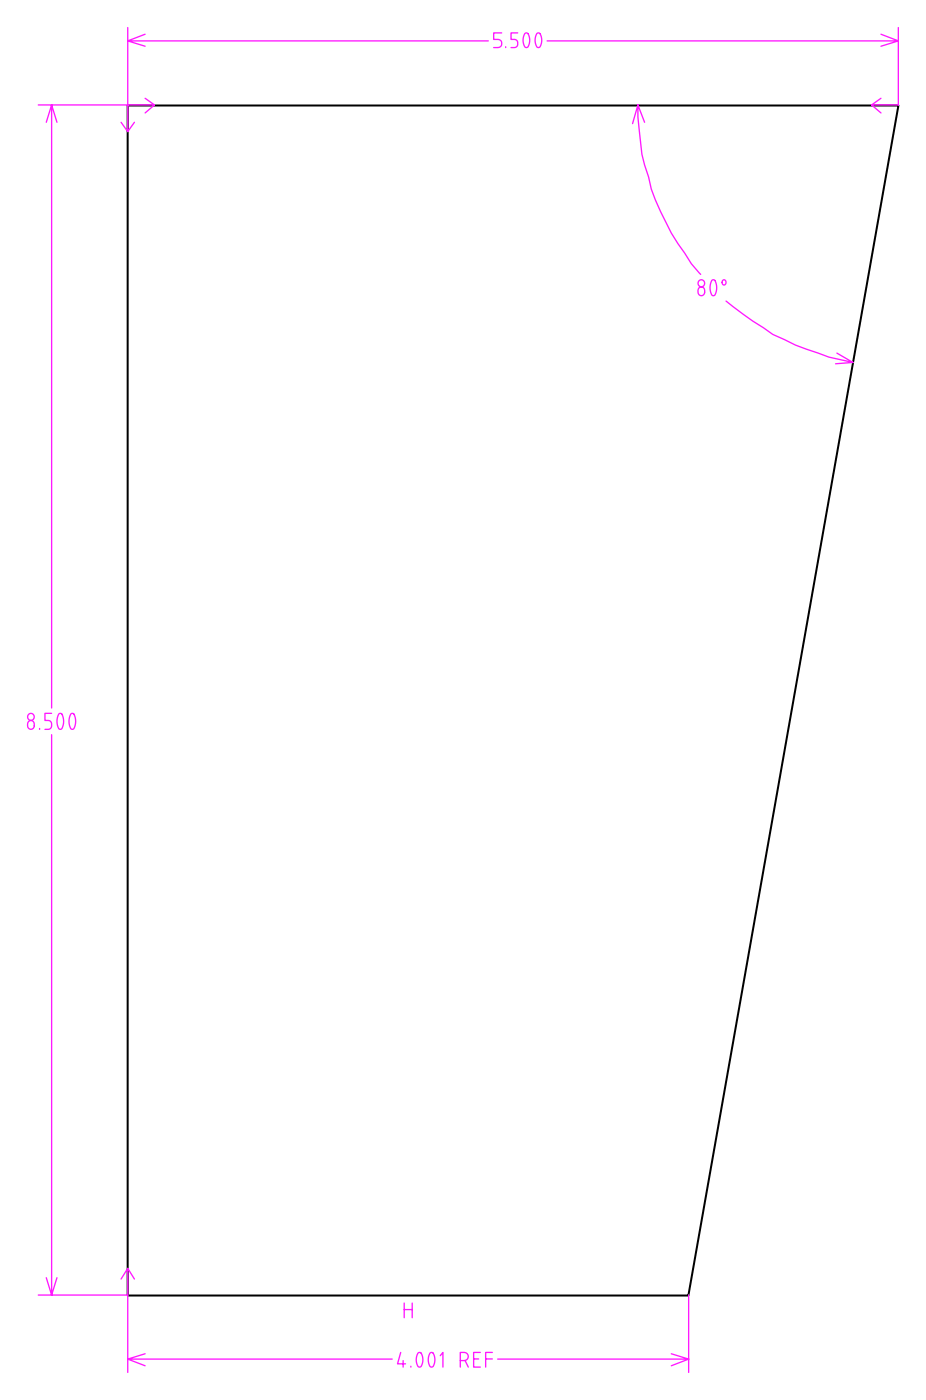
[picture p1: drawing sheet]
<svg xmlns="http://www.w3.org/2000/svg" width="168mm" height="254mm" viewBox="0 0 168 254" stroke-linecap="round" stroke-linejoin="round" font-family="sans-serif">
<path d="M23.1 19.1h139.7l-38 215.9h-101.7z" fill="none" stroke="#000" stroke-width=".36"/>
<g fill="none" stroke="#ff19ff" stroke-width=".24">
<path d="M6.9 19h16.3M9.4 19l-1 3.2M23.2 19v4.9l-1.3-1.7M23.2 19h4.8l-1.7 1.5M23.2 5v14M26.3 17.8l1.7 1.2M26.3 6.2l-3.1 1.2M88.5 7.4h-65.3l3.1 1M90.9 6h-1.4v1.2h.7a.74 .74 0 0 1 .7 .7 .74 .74 0 0 1-.7 .7h-.7M91.7 8.5v.1M93.8 6h-1.2v1.2h.6a.75 .75 0 0 1 .7 .7 .75 .75 0 0 1-.7 .7h-.6M95.2 6.1l.3-.1a1.94 1.94 0 0 1 0 2.6h-.2a2.06 2.06 0 0 1-.1-2.5z"/>
<path d="M97.3 6.1l.4-.1a1.94 1.94 0 0 1 0 2.6h-.2a2.06 2.06 0 0 1-.2-2.5zM99.2 7.4h63.6M115.6 19v2.2l.7 6.8 1.3 4.1a28.7 28.7 0 0 0 3.1 8.2l1 2 1.2 1.9 2.4 3.6 1.7 2M115.6 19l1.2 3.2M115.6 19l-.9 3.4M158 19l1.7 1.5M159.7 6.2l3.1 1.2M162.8 5v14h-4.8l1.7-1.2M162.8 7.4l-3.1 1M10.3 22.2l-.9-3.2v109.5M24.4 22.2l-1.2 1.7M126.7 52.2a.66 .66 0 0 1 .8 0 .66 .66 0 0 1 .2 .8 .65 .65 0 0 1-.8 .6 .65 .65 0 0 1-.4-.9z"/>
<path d="M129.1 50.8h.3a2.26 2.26 0 0 1 0 2.8h-.2a2.4 2.4 0 0 1-.1-2.8zM131 50.9a.4 .4 0 0 1 .6 .3 .4 .4 0 0 1-.6 .4l-.1-.4zM131.6 54.6a61.5 61.5 0 0 0 6.8 4.9l1.7 1.2 2.1 .9a47.5 47.5 0 0 0 10.2 3.7l2.2 .5-3.2 .2M151.7 64.1l2.9 1.7M5.2 130.9a.66 .66 0 0 1 .8 0 .66 .66 0 0 1 .2 .8 .65 .65 0 0 1-.8 .6 .65 .65 0 0 1-.4-.9zM7.2 132.2v.1M9.4 129.4h-1.3v1.3h.7a.85 .85 0 0 1 .6 .8 .85 .85 0 0 1-.5 .8h-.8M9.4 133.3v101.7M10.7 129.5l.3-.1a2.26 2.26 0 0 1 0 2.9h-.2a2.4 2.4 0 0 1-.1-2.8zM12.9 129.5l.3-.1a2.26 2.26 0 0 1 0 2.9h-.2a2.4 2.4 0 0 1-.1-2.8zM6.9 235h16.3M8.4 231.8l1 3.2"/>
<path d="M10.3 231.8l-.9 3.2M23.2 230.1l-1.3 2M23.2 235v14M24.4 232.1l-1.2-2v4.9M73.3 236.4v2.7M73.3 237.6h1.4M74.7 236.4v2.7M124.8 235v14M23.2 246.6l3.1 1.2M26.3 245.6l-3.1 1h47.9M72.6 245.4l-.5 2h1.4M73.1 246.8v1.2"/>
<path d="M74.5 247.9v.1M75.8 245.5l.3-.1a1.94 1.94 0 0 1 0 2.6h-.1a2.06 2.06 0 0 1-.2-2.5zM78 245.5l.3-.1a1.94 1.94 0 0 1 0 2.6h-.2a2.06 2.06 0 0 1-.1-2.5zM79.8 246l.5-.6v2.6M83.4 246.8h.8a.74 .74 0 0 0 .7-.7 .74 .74 0 0 0-.7-.7h-.8v2.6M84.3 246.8l.6 1.2M85.8 246.5h1M87.1 245.4h-1.3v2.6h1.3M88 246.5h1.2M89.2 245.4h-1.2v2.6M90.2 246.6h34.6M121.7 245.6l3.1 1"/>
<path d="M124.8 246.6l-3.1 1.2"/>
<circle cx="127.1" cy="51.4" r=".63"/>
<circle cx="5.6" cy="130.1" r=".63"/>
</g>
</svg>
